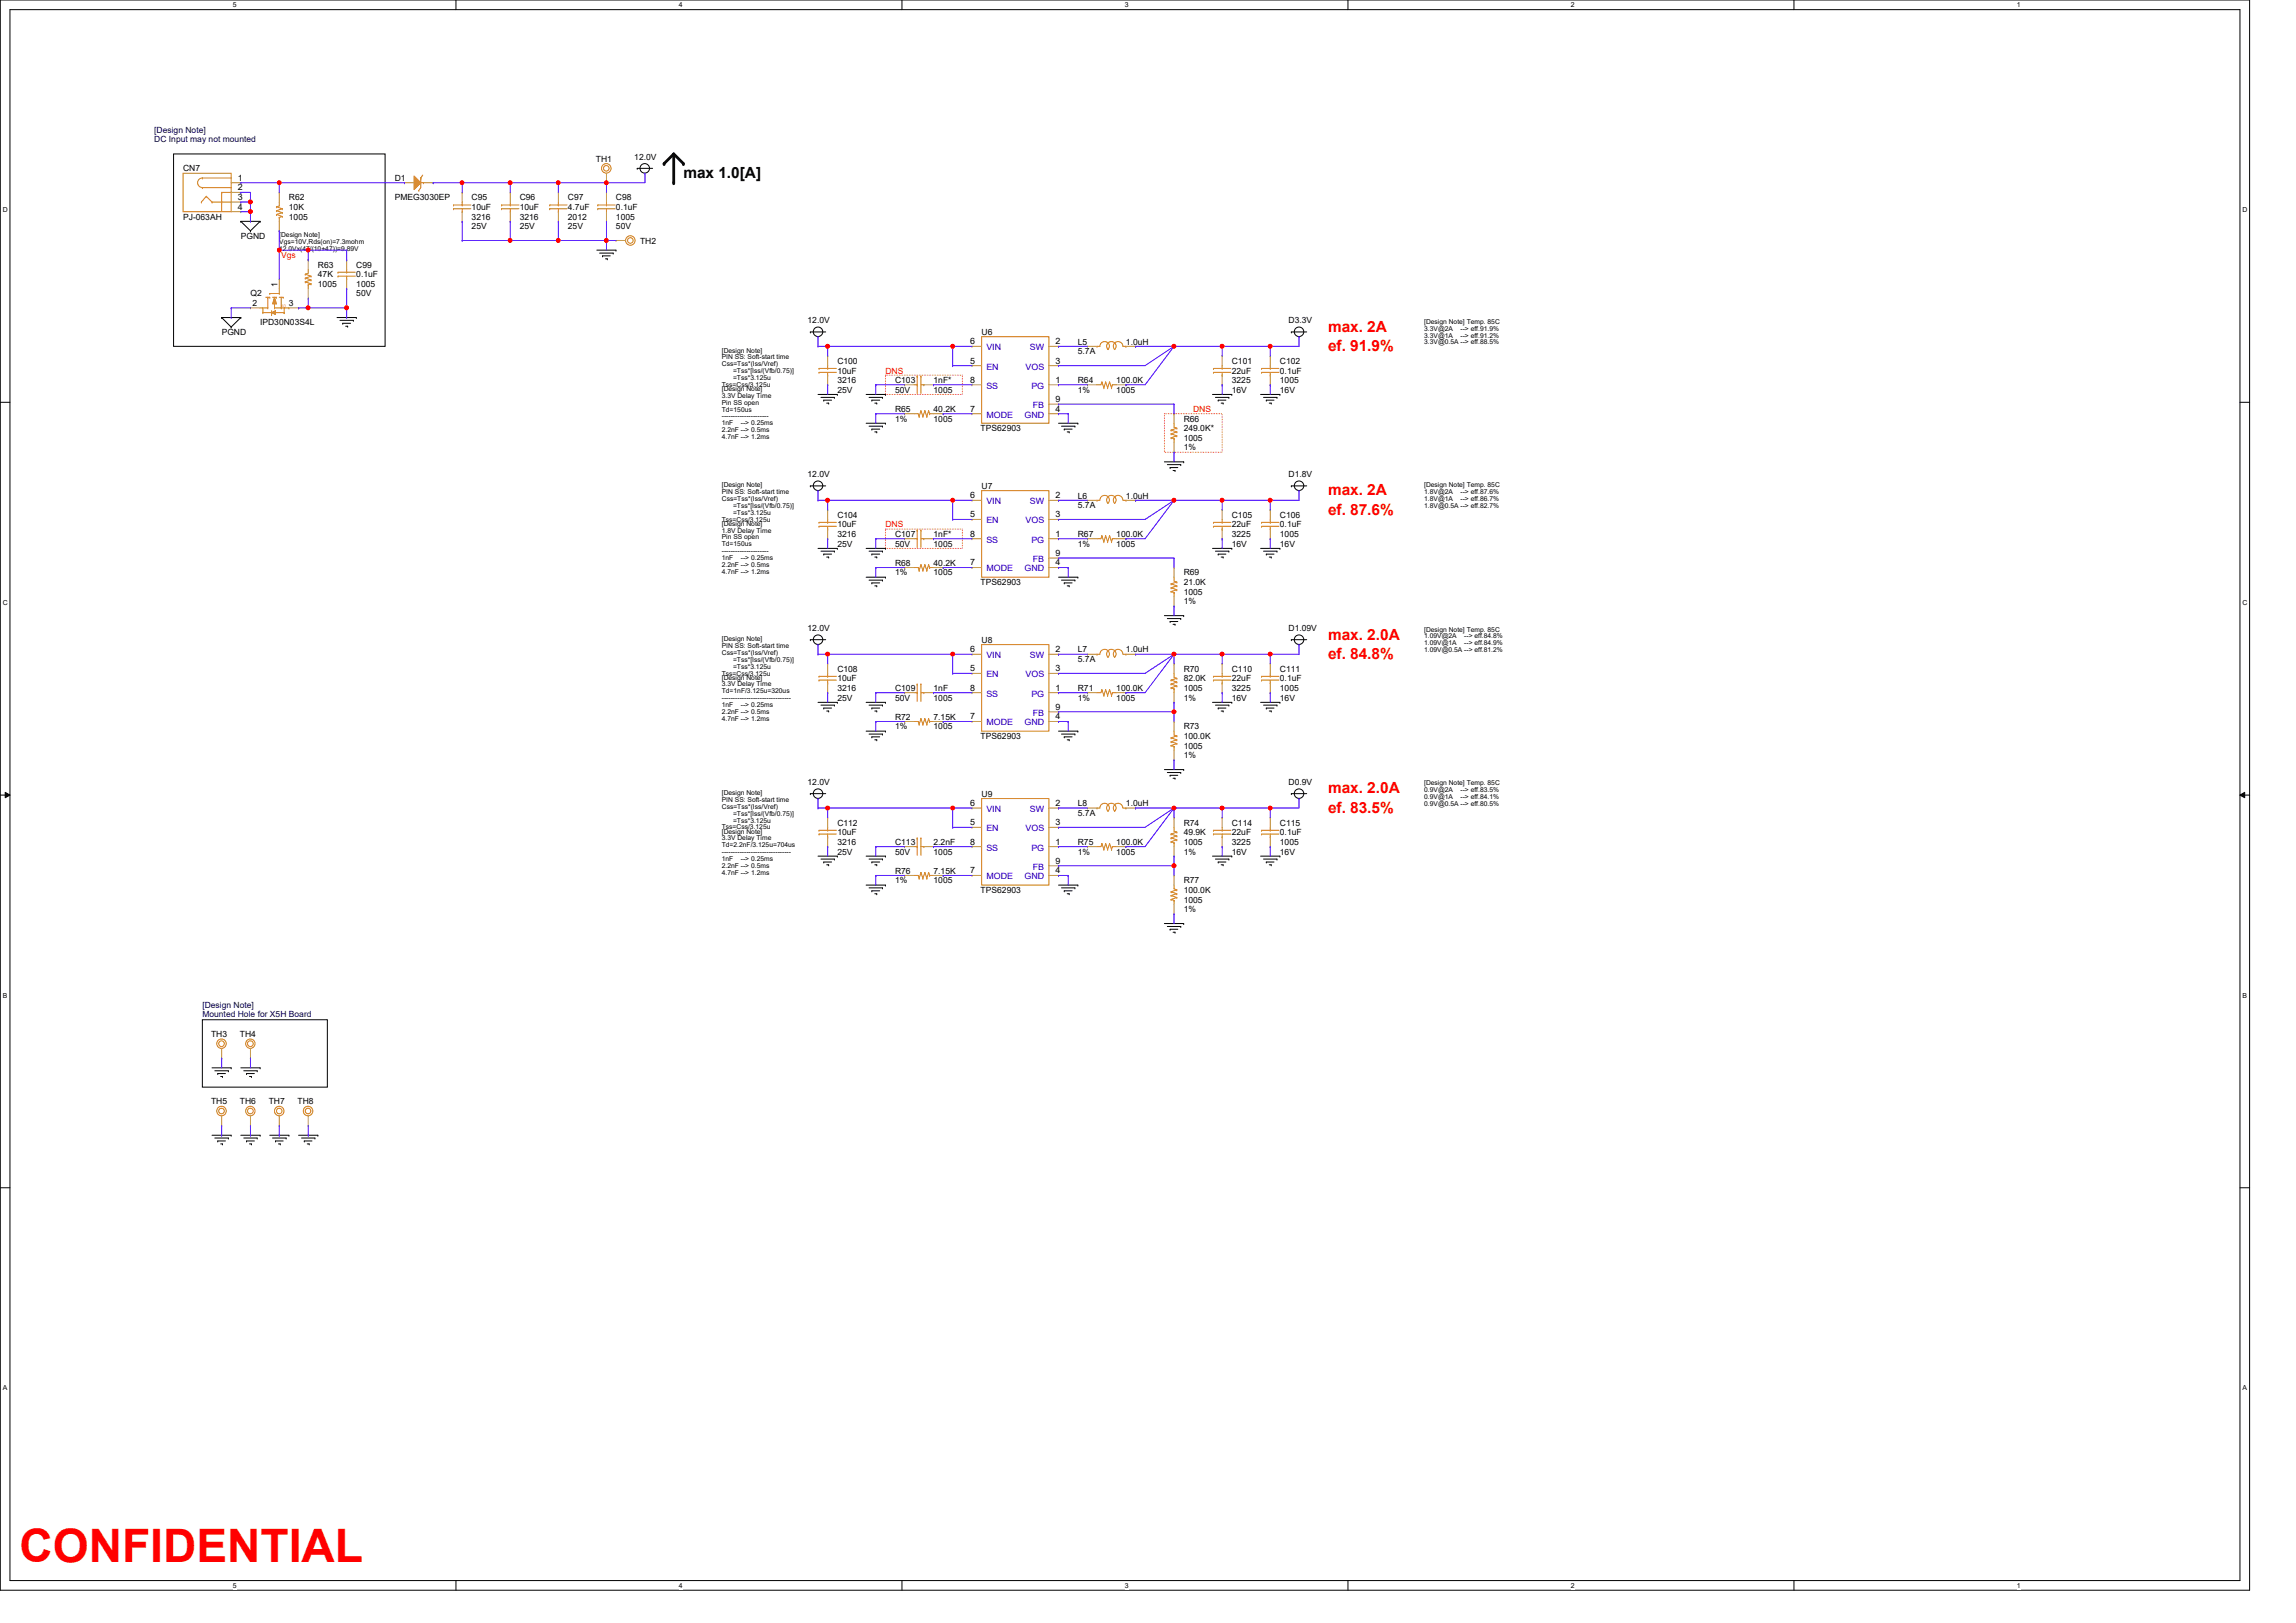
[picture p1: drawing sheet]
<svg xmlns="http://www.w3.org/2000/svg" width="297mm" height="210mm" viewBox="0 0 297 210" stroke-linecap="round" stroke-linejoin="round" font-family="sans-serif">
<defs><g id="words">
<text font-size="6" fill="#f00" x="2.5" y="202.1">CONFIDENTIAL</text>
<text font-size="2" x="88.4" y="23">max 1.0[A]</text>
<g font-size="2" fill="#f00">
<text x="171.8" y="42.9">max. 2A</text>
<text x="171.8" y="45.4">ef. 91.9%</text>
<text x="171.8" y="64.1">max. 2A</text>
<text x="171.8" y="66.6">ef. 87.6%</text>
<text x="171.8" y="82.7">max. 2.0A</text>
<text x="171.8" y="85.2">ef. 84.8%</text>
<text x="171.8" y="102.7">max. 2.0A</text>
<text x="171.8" y="105.2">ef. 83.5%</text>
</g>
<g font-size="1.1" fill="#000040">
<text x="20" y="17.2">[Design Note]</text>
<text x="20" y="18.4">DC Input may not mounted</text>
<text x="26.2" y="130.5">[Design Note]</text>
<text x="26.2" y="131.6">Mounted Hole for X5H Board</text>
</g>
<g font-size="1.1">
<text x="23.7" y="22.2">CN7</text>
<text x="30.8" y="23.4">1</text>
<text x="51.1" y="23.4">D1</text>
<text x="77.1" y="20.9">TH1</text>
<text x="82.1" y="20.7">12.0V</text>
<text x="23.7" y="28.4">PJ-063AH</text>
<text x="30.8" y="24.6">2</text>
<text x="30.8" y="25.9">3</text>
<text x="30.8" y="27.1">4</text>
<text x="37.4" y="25.9">R62</text>
<text x="37.4" y="27.2">10K</text>
<text x="37.4" y="28.4">1005</text>
<text x="51.1" y="25.9">PMEG3030EP</text>
<text x="61" y="25.9">C95</text>
<text x="61" y="27.2">10uF</text>
<text x="61" y="29.7">25V</text>
<text x="61" y="28.4">3216</text>
<text x="67.2" y="25.9">C96</text>
<text x="67.2" y="27.2">10uF</text>
<text x="67.2" y="29.7">25V</text>
<text x="67.2" y="28.4">3216</text>
<text x="73.5" y="25.9">C97</text>
<text x="73.5" y="27.2">4.7uF</text>
<text x="73.5" y="29.7">25V</text>
<text x="73.5" y="28.4">2012</text>
<text x="79.7" y="25.9">C98</text>
<text x="79.7" y="27.2">0.1uF</text>
<text x="79.7" y="29.7">50V</text>
<text x="79.7" y="28.4">1005</text>
<text x="31.2" y="30.9">PGND</text>
<text x="41.1" y="34.6">R63</text>
<text x="41.1" y="35.9">47K</text>
<text x="46.1" y="34.6">C99</text>
<text x="46.1" y="35.9">0.1uF</text>
<text x="82.8" y="31.5">TH2</text>
<text x="32.4" y="38.4">Q2</text>
<text x="32.7" y="39.6">2</text>
<text x="35.9" y="37.1" transform="rotate(-90 35.9 37.1)">1</text>
<text x="37.4" y="39.6">3</text>
<text x="41.1" y="37.1">1005</text>
<text x="46.1" y="38.4">50V</text>
<text x="46.1" y="37.1">1005</text>
<text x="104.5" y="41.8">12.0V</text>
<text x="166.7" y="41.8">D3.3V</text>
<text x="28.7" y="43.3">PGND</text>
<text x="33.7" y="42.1">IPD30N03S4L</text>
<text x="108.3" y="47.1">C100</text>
<text x="125.5" y="47">5</text>
<text x="125.5" y="44.5">6</text>
<text x="127" y="43.3">U6</text>
<text x="136.6" y="44.5">2</text>
<text x="136.6" y="47">3</text>
<text x="139.4" y="44.6">L5</text>
<text x="139.4" y="45.8">5.7A</text>
<text x="145.7" y="44.6">1.0uH</text>
<text x="159.4" y="47.1">C101</text>
<text x="165.6" y="47.1">C102</text>
<text x="108.3" y="48.3">10uF</text>
<text x="108.3" y="50.8">25V</text>
<text x="108.3" y="49.6">3216</text>
<text x="115.8" y="49.6">C103</text>
<text x="115.8" y="50.8">50V</text>
<text x="115.8" y="53.3">R65</text>
<text x="120.8" y="49.6">1nF*</text>
<text x="120.8" y="53.3">40.2K</text>
<text x="120.8" y="50.8">1005</text>
<text x="125.5" y="53.3">7</text>
<text x="125.5" y="49.5">8</text>
<text x="136.6" y="49.5">1</text>
<text x="136.6" y="53.3">4</text>
<text x="136.6" y="52">9</text>
<text x="139.4" y="50.8">1%</text>
<text x="139.4" y="49.6">R64</text>
<text x="144.4" y="49.6">100.0K</text>
<text x="144.4" y="50.8">1005</text>
<text x="159.4" y="48.3">22uF</text>
<text x="159.4" y="50.8">16V</text>
<text x="159.4" y="49.6">3225</text>
<text x="165.6" y="48.3">0.1uF</text>
<text x="165.6" y="50.8">16V</text>
<text x="165.6" y="49.6">1005</text>
<text x="115.8" y="54.5">1%</text>
<text x="120.8" y="54.5">1005</text>
<text x="126.9" y="55.8">TPS62903</text>
<text x="153.1" y="54.5">R66</text>
<text x="153.1" y="55.8">249.0K*</text>
<text x="153.1" y="57">1005</text>
<text x="153.1" y="58.3">1%</text>
<text x="104.5" y="61.8">12.0V</text>
<text x="125.5" y="64.5">6</text>
<text x="127" y="63.2">U7</text>
<text x="136.6" y="64.5">2</text>
<text x="139.4" y="64.5">L6</text>
<text x="139.4" y="65.7">5.7A</text>
<text x="145.7" y="64.5">1.0uH</text>
<text x="166.7" y="61.8">D1.8V</text>
<text x="108.3" y="67">C104</text>
<text x="108.3" y="68.2">10uF</text>
<text x="108.3" y="70.7">25V</text>
<text x="108.3" y="69.5">3216</text>
<text x="115.8" y="69.5">C107</text>
<text x="115.8" y="70.7">50V</text>
<text x="120.8" y="69.5">1nF*</text>
<text x="120.8" y="70.7">1005</text>
<text x="125.5" y="66.9">5</text>
<text x="125.5" y="69.4">8</text>
<text x="136.6" y="69.4">1</text>
<text x="136.6" y="66.9">3</text>
<text x="136.6" y="71.9">9</text>
<text x="139.4" y="70.7">1%</text>
<text x="139.4" y="69.5">R67</text>
<text x="144.4" y="69.5">100.0K</text>
<text x="144.4" y="70.7">1005</text>
<text x="159.4" y="67">C105</text>
<text x="159.4" y="68.2">22uF</text>
<text x="159.4" y="70.7">16V</text>
<text x="159.4" y="69.5">3225</text>
<text x="165.6" y="67">C106</text>
<text x="165.6" y="68.2">0.1uF</text>
<text x="165.6" y="70.7">16V</text>
<text x="165.6" y="69.5">1005</text>
<text x="115.8" y="74.4">1%</text>
<text x="115.8" y="73.2">R68</text>
<text x="120.8" y="73.2">40.2K</text>
<text x="120.8" y="74.4">1005</text>
<text x="125.5" y="73.2">7</text>
<text x="126.9" y="75.7">TPS62903</text>
<text x="136.6" y="73.2">4</text>
<text x="153.1" y="74.4">R69</text>
<text x="153.1" y="75.7">21.0K</text>
<text x="153.1" y="76.9">1005</text>
<text x="104.5" y="81.7">12.0V</text>
<text x="127" y="83.2">U8</text>
<text x="153.1" y="78.2">1%</text>
<text x="166.7" y="81.7">D1.09V</text>
<text x="108.3" y="86.9">C108</text>
<text x="108.3" y="88.1">10uF</text>
<text x="108.3" y="89.4">3216</text>
<text x="115.8" y="89.4">C109</text>
<text x="120.8" y="89.4">1nF</text>
<text x="125.5" y="86.8">5</text>
<text x="125.5" y="84.4">6</text>
<text x="125.5" y="89.3">8</text>
<text x="136.6" y="89.3">1</text>
<text x="136.6" y="84.4">2</text>
<text x="136.6" y="86.8">3</text>
<text x="139.4" y="84.4">L7</text>
<text x="139.4" y="85.7">5.7A</text>
<text x="139.4" y="89.4">R71</text>
<text x="144.4" y="89.4">100.0K</text>
<text x="145.7" y="84.4">1.0uH</text>
<text x="153.1" y="86.9">R70</text>
<text x="153.1" y="88.1">82.0K</text>
<text x="153.1" y="89.4">1005</text>
<text x="159.4" y="86.9">C110</text>
<text x="159.4" y="88.1">22uF</text>
<text x="159.4" y="89.4">3225</text>
<text x="165.6" y="86.9">C111</text>
<text x="165.6" y="88.1">0.1uF</text>
<text x="165.6" y="89.4">1005</text>
<text x="108.3" y="90.6">25V</text>
<text x="115.8" y="94.4">1%</text>
<text x="115.8" y="93.1">R72</text>
<text x="115.8" y="90.6">50V</text>
<text x="120.8" y="93.1">7.15K</text>
<text x="120.8" y="90.6">1005</text>
<text x="120.8" y="94.4">1005</text>
<text x="125.5" y="93.1">7</text>
<text x="126.9" y="95.6">TPS62903</text>
<text x="136.6" y="93.1">4</text>
<text x="136.6" y="91.8">9</text>
<text x="139.4" y="90.6">1%</text>
<text x="144.4" y="90.6">1005</text>
<text x="153.1" y="90.6">1%</text>
<text x="153.1" y="94.4">R73</text>
<text x="153.1" y="95.6">100.0K</text>
<text x="159.4" y="90.6">16V</text>
<text x="165.6" y="90.6">16V</text>
<text x="104.5" y="101.6">12.0V</text>
<text x="153.1" y="96.9">1005</text>
<text x="153.1" y="98.1">1%</text>
<text x="166.7" y="101.6">D0.9V</text>
<text x="108.3" y="106.8">C112</text>
<text x="125.5" y="106.8">5</text>
<text x="125.5" y="104.3">6</text>
<text x="127" y="103.1">U9</text>
<text x="136.6" y="104.3">2</text>
<text x="136.6" y="106.8">3</text>
<text x="139.4" y="104.3">L8</text>
<text x="139.4" y="105.6">5.7A</text>
<text x="145.7" y="104.3">1.0uH</text>
<text x="153.1" y="106.8">R74</text>
<text x="159.4" y="106.8">C114</text>
<text x="165.6" y="106.8">C115</text>
<text x="108.3" y="108.1">10uF</text>
<text x="108.3" y="110.6">25V</text>
<text x="108.3" y="109.3">3216</text>
<text x="115.8" y="113">R76</text>
<text x="115.8" y="109.3">C113</text>
<text x="115.8" y="110.6">50V</text>
<text x="120.8" y="109.3">2.2nF</text>
<text x="120.8" y="113">7.15K</text>
<text x="120.8" y="110.6">1005</text>
<text x="125.5" y="113">7</text>
<text x="125.5" y="109.3">8</text>
<text x="136.6" y="109.3">1</text>
<text x="136.6" y="113">4</text>
<text x="136.6" y="111.7">9</text>
<text x="139.4" y="110.6">1%</text>
<text x="139.4" y="109.3">R75</text>
<text x="144.4" y="109.3">100.0K</text>
<text x="144.4" y="110.6">1005</text>
<text x="153.1" y="108.1">49.9K</text>
<text x="153.1" y="109.3">1005</text>
<text x="153.1" y="110.6">1%</text>
<text x="159.4" y="108.1">22uF</text>
<text x="159.4" y="110.6">16V</text>
<text x="159.4" y="109.3">3225</text>
<text x="165.6" y="108.1">0.1uF</text>
<text x="165.6" y="110.6">16V</text>
<text x="165.6" y="109.3">1005</text>
<text x="115.8" y="114.3">1%</text>
<text x="120.8" y="114.3">1005</text>
<text x="126.9" y="115.5">TPS62903</text>
<text x="153.1" y="114.3">R77</text>
<text x="153.1" y="115.5">100.0K</text>
<text x="153.1" y="116.8">1005</text>
<text x="153.1" y="118">1%</text>
<text x="27.3" y="134.2">TH3</text>
<text x="31" y="134.2">TH4</text>
<text x="27.3" y="142.9">TH5</text>
<text x="31" y="142.9">TH6</text>
<text x="34.8" y="142.9">TH7</text>
<text x="38.5" y="142.9">TH8</text>
</g>
<g font-size="1.1" fill="#f00">
<text x="36.4" y="33.4">Vgs</text>
<text x="114.6" y="48.3">DNS</text>
<text x="154.4" y="53.3">DNS</text>
<text x="114.6" y="68.2">DNS</text>
</g>
<g font-size="1.1" fill="#00c">
<text x="127.6" y="47.8">EN</text>
<text x="127.6" y="45.3">VIN</text>
<text x="132.7" y="47.8">VOS</text>
<text x="133.2" y="45.3">SW</text>
<text x="127.6" y="50.3">SS</text>
<text x="133.4" y="50.3">PG</text>
<text x="133.6" y="52.8">FB</text>
<text x="127.6" y="54">MODE</text>
<text x="132.5" y="54">GND</text>
<text x="127.6" y="65.2">VIN</text>
<text x="133.2" y="65.2">SW</text>
<text x="127.6" y="67.7">EN</text>
<text x="127.6" y="70.2">SS</text>
<text x="132.7" y="67.7">VOS</text>
<text x="133.4" y="70.2">PG</text>
<text x="127.6" y="73.9">MODE</text>
<text x="132.5" y="73.9">GND</text>
<text x="133.6" y="72.7">FB</text>
<text x="127.6" y="87.6">EN</text>
<text x="127.6" y="85.2">VIN</text>
<text x="132.7" y="87.6">VOS</text>
<text x="133.2" y="85.2">SW</text>
<text x="127.6" y="93.9">MODE</text>
<text x="127.6" y="90.1">SS</text>
<text x="132.5" y="93.9">GND</text>
<text x="133.4" y="90.1">PG</text>
<text x="133.6" y="92.6">FB</text>
<text x="127.6" y="107.5">EN</text>
<text x="127.6" y="105.1">VIN</text>
<text x="132.7" y="107.5">VOS</text>
<text x="133.2" y="105.1">SW</text>
<text x="127.6" y="113.8">MODE</text>
<text x="127.6" y="110">SS</text>
<text x="132.5" y="113.8">GND</text>
<text x="133.4" y="110">PG</text>
<text x="133.6" y="112.5">FB</text>
</g>
<g font-size=".9">
<text x="30.1" y="1">5</text>
<text x="87.8" y="1">4</text>
<text x="145.5" y="1">3</text>
<text x="203.2" y="1">2</text>
<text x="260.9" y="1">1</text>
<text x=".4" y="27.5">D</text>
<text x="290.1" y="27.5">D</text>
<text x="36.1" y="30.7">[Design Note]</text>
<text x="36.1" y="31.6">Vgs=10V,Rds(on)=7.3mohm</text>
<text x="36.1" y="32.4">12.0Vx(47/(10+47))=9.89V</text>
<text x="184.3" y="41.9">[Design Note] Temp. 85C</text>
<text x="93.4" y="45.6">[Design Note]</text>
<text x="93.4" y="46.5">PIN SS: Soft-start time</text>
<text x="93.4" y="47.4">Css=Tss*(Iss/Vref)</text>
<text x="184.3" y="42.8">3.3V@2A</text>
<text x="184.3" y="43.7">3.3V@1A</text>
<text x="184.3" y="44.6">3.3V@0.5A --&gt; eff.88.5%</text>
<text x="188.9" y="42.8">--&gt; eff.91.9%</text>
<text x="188.9" y="43.7">--&gt; eff.91.2%</text>
<text x="93.4" y="50.1">Tss=Css/3.125u</text>
<text x="93.4" y="50.6">[Design Note]</text>
<text x="93.4" y="51.5">3.3V Delay Time</text>
<text x="93.4" y="52.4">Pin SS open</text>
<text x="93.4" y="53.3">Td=150us</text>
<text x="94.8" y="48.3">=Tss*[Iss/(Vfb/0.75)]</text>
<text x="94.8" y="49.2">=Tss*3.125u</text>
<text x="93.4" y="54.1">---------------------</text>
<text x="93.4" y="55">1nF</text>
<text x="93.4" y="55.9">2.2nF --&gt; 0.5ms</text>
<text x="93.4" y="56.8">4.7nF --&gt; 1.2ms</text>
<text x="95.8" y="55">--&gt; 0.25ms</text>
<text x="93.4" y="63">[Design Note]</text>
<text x="93.4" y="63.9">PIN SS: Soft-start time</text>
<text x="93.4" y="64.8">Css=Tss*(Iss/Vref)</text>
<text x="94.8" y="65.7">=Tss*[Iss/(Vfb/0.75)]</text>
<text x="184.3" y="63">[Design Note] Temp. 85C</text>
<text x="184.3" y="63.9">1.8V@2A</text>
<text x="184.3" y="64.8">1.8V@1A</text>
<text x="184.3" y="65.7">1.8V@0.5A --&gt; eff.82.7%</text>
<text x="188.9" y="63.9">--&gt; eff.87.6%</text>
<text x="188.9" y="64.8">--&gt; eff.86.7%</text>
<text x="93.4" y="68">[Design Note]</text>
<text x="93.4" y="68.9">1.8V Delay Time</text>
<text x="93.4" y="69.8">Pin SS open</text>
<text x="93.4" y="70.7">Td=150us</text>
<text x="93.4" y="71.6">---------------------</text>
<text x="93.4" y="67.5">Tss=Css/3.125u</text>
<text x="94.8" y="66.6">=Tss*3.125u</text>
<text x="93.4" y="72.5">1nF</text>
<text x="93.4" y="73.3">2.2nF --&gt; 0.5ms</text>
<text x="93.4" y="74.2">4.7nF --&gt; 1.2ms</text>
<text x="95.8" y="72.5">--&gt; 0.25ms</text>
<text x=".4" y="78.3">C</text>
<text x="93.4" y="83">[Design Note]</text>
<text x="93.4" y="83.8">PIN SS: Soft-start time</text>
<text x="184.3" y="81.7">[Design Note] Temp. 85C</text>
<text x="184.3" y="82.6">1.09V@2A</text>
<text x="184.3" y="83.5">1.09V@1A</text>
<text x="189.4" y="82.6">--&gt; eff.84.8%</text>
<text x="189.4" y="83.5">--&gt; eff.84.9%</text>
<text x="290.1" y="78.3">C</text>
<text x="93.4" y="87.9">[Design Note]</text>
<text x="93.4" y="88.8">3.3V Delay Time</text>
<text x="93.4" y="89.7">Td=1nF/3.125u=320us</text>
<text x="93.4" y="84.7">Css=Tss*(Iss/Vref)</text>
<text x="93.4" y="87.4">Tss=Css/3.125u</text>
<text x="94.8" y="85.6">=Tss*[Iss/(Vfb/0.75)]</text>
<text x="94.8" y="86.5">=Tss*3.125u</text>
<text x="184.3" y="84.4">1.09V@0.5A --&gt; eff.81.2%</text>
<text x="93.4" y="90.6">-------------------------------</text>
<text x="93.4" y="91.5">1nF</text>
<text x="93.4" y="92.4">2.2nF --&gt; 0.5ms</text>
<text x="93.4" y="93.3">4.7nF --&gt; 1.2ms</text>
<text x="95.8" y="91.5">--&gt; 0.25ms</text>
<text x="184.3" y="101.6">[Design Note] Temp. 85C</text>
<text x="93.4" y="107.8">[Design Note]</text>
<text x="93.4" y="102.9">[Design Note]</text>
<text x="93.4" y="103.8">PIN SS: Soft-start time</text>
<text x="93.4" y="104.6">Css=Tss*(Iss/Vref)</text>
<text x="93.4" y="107.3">Tss=Css/3.125u</text>
<text x="94.8" y="105.5">=Tss*[Iss/(Vfb/0.75)]</text>
<text x="94.8" y="106.4">=Tss*3.125u</text>
<text x="184.3" y="102.5">0.9V@2A</text>
<text x="184.3" y="103.4">0.9V@1A</text>
<text x="184.3" y="104.3">0.9V@0.5A --&gt; eff.80.5%</text>
<text x="188.9" y="102.5">--&gt; eff.83.5%</text>
<text x="188.9" y="103.4">--&gt; eff.84.1%</text>
<text x="93.4" y="108.7">3.3V Delay Time</text>
<text x="93.4" y="109.6">Td=2.2nF/3.125u=704us</text>
<text x="93.4" y="110.5">-------------------------------</text>
<text x="93.4" y="111.4">1nF</text>
<text x="93.4" y="112.3">2.2nF --&gt; 0.5ms</text>
<text x="93.4" y="113.2">4.7nF --&gt; 1.2ms</text>
<text x="95.8" y="111.4">--&gt; 0.25ms</text>
<text x=".4" y="129.1">B</text>
<text x="290.1" y="129.1">B</text>
<text x=".4" y="179.9">A</text>
<text x="290.1" y="179.9">A</text>
<text x="30.1" y="205.4">5</text>
<text x="87.8" y="205.4">4</text>
<text x="145.5" y="205.4">3</text>
<text x="203.2" y="205.4">2</text>
<text x="260.9" y="205.4">1</text>
</g>
<text font-size=".9" fill="#cc8006" x="37" y="39.8" transform="rotate(-90 37 39.8)">S</text>
</g></defs>
<path d="M0 0h291v205.7h-291zM1.3 1.2h288.5v203.3h-288.5z" fill="none" stroke="#000" stroke-width=".13"/>
<g fill="#fff">
<path d="M30.1 .1h.5v1h-.5z"/>
<path d="M30.1 204.6h.5v1h-.5z"/>
</g>
<path d="M59 0v1.2M59 204.5v1.2" fill="none" stroke="#000" stroke-width=".13"/>
<g fill="#fff">
<path d="M87.8 .1h.5v1h-.5z"/>
<path d="M87.8 204.6h.5v1h-.5z"/>
</g>
<path d="M116.7 0v1.2M116.7 204.5v1.2" fill="none" stroke="#000" stroke-width=".13"/>
<g fill="#fff">
<path d="M145.5 .1h.5v1h-.5z"/>
<path d="M145.5 204.6h.5v1h-.5z"/>
</g>
<path d="M174.4 0v1.2M174.4 204.5v1.2" fill="none" stroke="#000" stroke-width=".13"/>
<g fill="#fff">
<path d="M203.2 .1h.5v1h-.5z"/>
<path d="M203.2 204.6h.5v1h-.5z"/>
</g>
<path d="M232.1 0v1.2M232.1 204.5v1.2" fill="none" stroke="#000" stroke-width=".13"/>
<g fill="#fff">
<path d="M260.9 .1h.5v1h-.5z"/>
<path d="M260.9 204.6h.5v1h-.5z"/>
<path d="M.4 26.6h.6v1h-.6z"/>
<path d="M290.1 26.6h.6v1h-.6z"/>
<path d="M.4 77.4h.6v1h-.6z"/>
<path d="M290.1 77.4h.6v1h-.6z"/>
</g>
<path d="M0 52h1.3M289.8 52h1.2" fill="none" stroke="#000" stroke-width=".13"/>
<g fill="#fff">
<path d="M.4 128.3h.5v1h-.5z"/>
<path d="M290.1 128.3h.6v1h-.6z"/>
</g>
<path d="M0 102.9h1.3M.7 102.5l.6 .4-.6 .3zM289.8 102.9l.6-.4v.7zM289.8 102.9h1.2" fill="none" stroke="#000" stroke-width=".13"/>
<path d="M.7 102.5l.6 .4-.6 .3zM289.8 102.9l.6-.4v.7z" fill="#000"/>
<g fill="#fff">
<path d="M.4 179.1h.5v1h-.5z"/>
<path d="M290.1 179.1h.6v1h-.6z"/>
</g>
<g fill="none" stroke="#000" stroke-width=".13">
<path d="M22.5 19.9h27.3v24.9h-27.3zM31.2 28.6h.1M31.2 28.6h2.5M31.2 28.6l1.2 1.3M32.4 29.9h.1M33.7 28.6h.1M33.7 28.6l-1.3 1.3M77.2 32.4h2.5M77.6 32.7h1.7M78 33.1h.1M78 33.1h.9M78.3 33.5h.3"/>
<path d="M78.6 33.5h.1M79.3 32.7h.1M79.7 32.4h.1M82.4 21.8h.1M82.4 21.8h2M28.7 41.1h.1M28.7 41.1h2.5M28.7 41.1l1.2 1.2M29.9 42.3h.1M31.2 41.1h.1M31.2 41.1l-1.3 1.2M43.6 41.1h2.5"/>
<path d="M44 41.4h1.7M44.3 41.8h.1M44.3 41.8h1.1M44.7 42.2h.3M45 42.2h.1M45.7 41.4h.1M46.1 41.1h.1M104.8 42.9h.1M104.8 42.9h2M105.8 51h2.5M106.2 51.4h1.7M106.6 51.8h.1"/>
<path d="M106.6 51.8h1M107 52.2h.2M107.2 52.2h.1M107.9 51.4h.1M108.3 51h.1M112.1 51h2.5M112.1 54.8h2.5M112.4 51.4h1.8M112.4 55.1h1.8M112.8 55.5h.1M112.8 51.8h.1M112.8 51.8h1"/>
<path d="M112.8 55.5h1M113.2 52.2h.2M113.2 55.9h.2M113.4 55.9h.1M113.4 52.2h.1M114.2 55.1h.1M114.2 51.4h.1M114.6 54.8h.1M114.6 51h.1M136.9 54.8h2.5M137.3 55.1h1.8M137.7 55.5h.1"/>
<path d="M137.7 55.5h1M138.1 55.9h.2M138.3 55.9h.1M139.1 55.1h.1M139.4 54.8h.1M150.6 59.8h2.5M153.1 59.8h.1M156.9 51h2.5M157.2 51.4h1.8M157.6 51.8h.1M157.6 51.8h1M158 52.2h.2"/>
<path d="M158.2 52.2h.1M159 51.4h.1M159.4 51h.1M163.1 51h2.5M163.5 51.4h1.7M163.8 51.8h.1M163.8 51.8h1M164.2 52.2h.3M164.5 52.2h.1M165.2 51.4h.1M165.6 51h.1M167.1 42.9h.1"/>
<path d="M167.1 42.9h2M104.8 62.9h.1M104.8 62.9h2M105.8 71h2.5M106.2 71.3h1.7M106.6 71.7h.1M106.6 71.7h1M107 72.1h.2M107.2 72.1h.1M107.9 71.3h.1M108.3 71h.1M112.1 71h2.5"/>
<path d="M112.1 74.7h2.5M112.4 71.3h1.8M112.4 75.1h1.8M112.8 75.4h.1M112.8 71.7h.1M112.8 71.7h1M112.8 75.4h1M113.2 72.1h.2M113.2 75.8h.2M113.4 75.8h.1M113.4 72.1h.1M114.2 75.1h.1"/>
<path d="M114.2 71.3h.1M114.6 74.7h.1M114.6 71h.1M136.9 74.7h2.5M137.3 75.1h1.8M137.7 75.4h.1M137.7 75.4h1M138.1 75.8h.2M138.3 75.8h.1M139.1 75.1h.1M139.4 74.7h.1M150.6 79.7h2.5"/>
<path d="M151 60.1h1.8M151.4 60.5h.1M151.4 60.5h1M151.8 60.9h.2M152 60.9h.1M152.8 60.1h.1M153.1 79.7h.1M156.9 71h2.5M157.2 71.3h1.8M157.6 71.7h.1M157.6 71.7h1M158 72.1h.2"/>
<path d="M158.2 72.1h.1M159 71.3h.1M159.4 71h.1M163.1 71h2.5M163.5 71.3h1.7M163.8 71.7h.1M163.8 71.7h1M164.2 72.1h.3M164.5 72.1h.1M165.2 71.3h.1M165.6 71h.1M167.1 62.9h.1"/>
<path d="M167.1 62.9h2M104.8 82.8h.1M104.8 82.8h2M105.8 90.9h2.5M106.2 91.2h1.7M106.6 91.6h.1M106.6 91.6h1M107 92h.2M107.2 92h.1M107.9 91.2h.1M108.3 90.9h.1M112.1 90.9h2.5"/>
<path d="M112.1 94.6h2.5M112.4 91.2h1.8M112.4 95h1.8M112.8 91.6h.1M112.8 95.3h.1M112.8 91.6h1M112.8 95.3h1M113.2 92h.2M113.2 95.7h.2M113.4 92h.1M113.4 95.7h.1M114.2 91.2h.1"/>
<path d="M114.2 95h.1M114.6 90.9h.1M114.6 94.6h.1M136.9 94.6h2.5M137.3 95h1.8M137.7 95.3h.1M137.7 95.3h1M138.1 95.7h.2M138.3 95.7h.1M139.1 95h.1M139.4 94.6h.1M150.6 99.6h2.5"/>
<path d="M151 80h1.8M151 99.9h1.8M151.4 80.4h.1M151.4 80.4h1M151.8 80.8h.2M152 80.8h.1M152.8 80h.1M152.8 99.9h.1M153.1 99.6h.1M156.9 90.9h2.5M157.2 91.2h1.8M157.6 91.6h.1"/>
<path d="M157.6 91.6h1M158 92h.2M158.2 92h.1M159 91.2h.1M159.4 90.9h.1M163.1 90.9h2.5M163.5 91.2h1.7M163.8 91.6h.1M163.8 91.6h1M164.2 92h.3M164.5 92h.1M165.2 91.2h.1"/>
<path d="M165.6 90.9h.1M167.1 82.8h.1M167.1 82.8h2M104.8 102.7h.1M104.8 102.7h2M105.8 110.8h2.5M106.2 111.1h1.7M106.6 111.5h.1M106.6 111.5h1M107 111.9h.2M107.2 111.9h.1M107.9 111.1h.1"/>
<path d="M108.3 110.8h.1M112.1 110.8h2.5M112.1 114.5h2.5M112.4 111.1h1.8M112.4 114.9h1.8M112.8 115.3h.1M112.8 111.5h.1M112.8 111.5h1M112.8 115.3h1M113.2 111.9h.2M113.2 115.6h.2M113.4 115.6h.1"/>
<path d="M113.4 111.9h.1M114.2 114.9h.1M114.2 111.1h.1M114.6 114.5h.1M114.6 110.8h.1M136.9 114.5h2.5M137.3 114.9h1.8M137.7 115.3h.1M137.7 115.3h1M138.1 115.6h.2M138.3 115.6h.1M139.1 114.9h.1"/>
<path d="M139.4 114.5h.1M150.6 119.5h2.5M151 119.9h1.8M151.4 100.3h.1M151.4 100.3h1M151.8 100.7h.2M152 100.7h.1M152.8 119.9h.1M153.1 119.5h.1M156.9 110.8h2.5M157.2 111.1h1.8M157.6 111.5h.1"/>
<path d="M157.6 111.5h1M158 111.9h.2M158.2 111.9h.1M159 111.1h.1M159.4 110.8h.1M163.1 110.8h2.5M163.5 111.1h1.7M163.8 111.5h.1M163.8 111.5h1M164.2 111.9h.3M164.5 111.9h.1M165.2 111.1h.1"/>
<path d="M165.6 110.8h.1M167.1 102.7h.1M167.1 102.7h2M26.2 131.9h16.2v8.8h-16.2zM27.4 138.2h2.5M27.8 138.5h1.7M28.2 138.9h.1M28.2 138.9h1M28.6 139.3h.2M28.8 139.3h.1M29.5 138.5h.1M29.9 138.2h.1"/>
<path d="M31.2 138.2h2.5M31.5 138.5h1.8M31.9 138.9h.1M31.9 138.9h1M32.3 139.3h.2M32.5 139.3h.1M33.3 138.5h.1M33.7 138.2h.1M151.4 120.2h.1M151.4 120.2h1M151.8 120.6h.2M152 120.6h.1"/>
<path d="M0 153.7h1.3M27.4 146.9h2.5M27.8 147.2h1.7M28.2 147.6h.1M28.2 147.6h1M28.6 148h.2M28.8 148h.1M29.5 147.2h.1M29.9 146.9h.1M31.2 146.9h2.5M31.5 147.2h1.8M31.9 147.6h.1"/>
<path d="M31.9 147.6h1M32.3 148h.2M32.5 148h.1M33.3 147.2h.1M33.7 146.9h.1M34.9 146.9h2.5M35.3 147.2h1.7M35.6 147.6h.1M35.6 147.6h1M36 148h.3M36.3 148h.1M37 147.2h.1"/>
<path d="M37.4 146.9h.1M38.6 146.9h2.5M39 147.2h1.7M39.4 147.6h.1M39.4 147.6h1M39.7 148h.3M40 148h.1M40.7 147.2h.1M41.1 146.9h.1M289.8 153.7h1.2"/>
<circle cx="83.4" cy="21.8" r=".62"/>
<circle cx="105.8" cy="42.9" r=".62"/>
<circle cx="168.1" cy="42.9" r=".62"/>
<circle cx="105.8" cy="62.8" r=".62"/>
<circle cx="168.1" cy="62.8" r=".62"/>
<circle cx="105.8" cy="82.8" r=".62"/>
<circle cx="168.1" cy="82.8" r=".62"/>
<circle cx="105.8" cy="102.7" r=".62"/>
<circle cx="168.1" cy="102.7" r=".62"/>
</g>
<path d="M87.2 19.9l-1.3 1.3M87.2 19.9l1.2 1.3M87.2 19.9v3.7" fill="none" stroke="#000" stroke-width=".36"/>
<g fill="#000">
<circle cx="85.9" cy="21.2" r=".18"/>
<circle cx="87.2" cy="23.6" r=".18"/>
<circle cx="88.4" cy="21.2" r=".18"/>
</g>
<path d="M114.6 48.5h9.9v2.5h-9.9zM150.6 53.5h7.5v5h-7.5zM114.6 68.5h9.9v2.5h-9.9z" fill="none" stroke="#f00" stroke-width=".13"/>
<g fill="none" stroke="#cc8006" stroke-width=".13">
<path d="M23.7 22.4h6.2v5h-6.2zM26.1 26.1h.1M26.2 23a.61 .61 0 0 0-.6 .6 .61 .61 0 0 0 .6 .7M26.2 24.3h.1M26.2 23h.1M26.2 24.3h3.7M26.2 23h3.7M26.7 25.4h.1M26.7 25.4l.7 .7M26.7 25.4l-.6 .7M27.4 26.1h.1M27.4 26.1h2.5"/>
<path d="M28.7 24.9h.1M28.7 26.1h.1M28.7 24.9h1.2M28.7 24.9v2.5M33.7 39.8h.9M34 39.8v.6M34.4 38.5h.5M34.6 38.5h.1M34.6 39.8h.1M34.6 38.5v1.3M34.9 38h.1M34.9 38.5h.1"/>
<path d="M34.9 38h1.2M35.3 38.5h.5M35.5 39.8h.1M35.5 39.8h1.9M35.5 39.3v.5M35.8 26.8h.1M35.8 27.3h.1M35.8 27.7h.1M35.8 38.5h.1M35.8 26.8l.7 .2M35.8 27.3l.7 .2M35.8 27.7l.7 .3"/>
<path d="M36.1 28.1h.1M36.1 26.1v.5l-.3 .2M36.1 28.1v.5M36.1 38h.1M36.1 37.3v.7M36.1 38.5h.5M36.4 39.8h.1M36.4 38.5v1.3M36.5 27h.1M36.5 27.5h.1M36.5 28h.1M36.5 27l-.7 .3"/>
<path d="M36.5 27.5l-.7 .2M36.5 28l-.4 .1M36.6 38.5h.1M36.8 39.8v.6M37.4 39.8h.1M58.7 27h.1M58.7 26.5h.1M58.7 27h2.2M58.7 26.5h2.2M59.8 27.4h.1M59.8 26.5h.1M59.8 26.1v.4"/>
<path d="M59.8 27v.4M64.9 27h.1M64.9 26.5h.1M64.9 27h2.2M64.9 26.5h2.2M66 27.4h.1M66 26.5h.1M66 26.1v.4M66 27v.4M77.3 27h.1M77.3 26.5h.1M77.3 27h2.3"/>
<path d="M77.3 26.5h2.3M78.5 27.4h.1M78.5 26.5h.1M78.5 26.1v.4M78.5 27v.4M34 40.4h.1M34 40.4h1.1M35.1 40.7h.1M35.1 40.4h.1M35.1 40.2v.5M35.6 40.4h1.2M36.8 40.4h.1"/>
<path d="M106 48.2h.1M106 47.7h.1M106 48.2h2.2M106 47.7h2.2M107.1 48.5h.1M107.1 47.7h.1M107.1 47.3v.4M107.1 48.2v.3M127 43.6h8.7v11.2h-8.7zM142.6 49.4h.1M142.6 49.4l-.2 .4h-.5M142.6 49.4l.2 .8"/>
<path d="M142.8 50.2h.1M143 49.4h.1M143 49.4l-.2 .8M143 49.4l.3 .8M143.3 50.2h.1M143.5 49.4h.1M143.5 49.4l-.2 .8M143.5 49.4l.3 .8M143.8 50.2h.1M143.9 49.8h.1M143.9 49.8h.5M143.9 49.8l-.1 .4"/>
<path d="M151.5 55.6h.1M151.5 56.1h.1M151.5 56.6h.1M151.5 55.6l.7 .3M151.5 56.1l.7 .3M151.5 56.6l.4 .1M151.9 56.7h.1M151.9 54.8v.5l.3 .1M151.9 56.7v.6M152.2 55.4h.1M152.2 55.9h.1M152.2 56.4h.1"/>
<path d="M152.2 55.4l-.7 .2M152.2 55.9l-.7 .2M152.2 56.4l-.7 .2M157 48.2h.1M157 47.7h.1M157 48.2h2.2M157 47.7h2.2M158.1 48.5h.1M158.1 47.7h.1M158.1 47.3v.4M158.1 48.2v.3M163.2 48.2h.1"/>
<path d="M163.2 47.7h.1M163.2 48.2h2.3M163.2 47.7h2.3M164.3 48.5h.1M164.3 47.7h.1M164.3 47.3v.4M164.3 48.2v.3M118.3 73.4h.5l.1 .4M118.3 69.7h.4M118.7 68.6h.1M118.7 69.7h.1M118.7 68.6v2.2"/>
<path d="M118.9 73.8h.1M119.1 73.1h.1M119.1 68.6h.1M119.1 73.1l-.2 .7M119.1 73.1l.3 .7M119.1 68.6v2.2M119.1 69.7h.4M119.4 73.8h.1M119.5 69.7h.1M119.7 73.1h.1M119.7 73.1l-.3 .7M119.7 73.1l.2 .7"/>
<path d="M119.9 73.8h.1M120.1 73.1h.1M120.1 73.1l-.2 .7M120.1 73.1l.2 .3M120.3 73.4h.1M120.3 73.4h.5M141.9 64.7h.1M145.3 64.7a.61 .61 0 0 0-.9-.6 .61 .61 0 0 0-.2 1 .61 .61 0 0 0 0-.8 .61 .61 0 0 0-.9 0 .61 .61 0 0 0 0 .8 .61 .61 0 0 0-.2-1 .61 .61 0 0 0-.8 .6h-.4M145.3 64.7h.4M145.7 64.7h.1M106 88h.1M106 87.5h.1"/>
<path d="M106 88h2.2M106 87.5h2.2M107.1 88.4h.1M107.1 87.5h.1M107.1 87.1v.4M107.1 88v.4M118.3 93.3h.5l.1 .4M118.3 89.6h.4M118.7 88.5h.1M118.7 89.6h.1M118.7 88.5v2.2M118.9 93.7h.1"/>
<path d="M119.1 93h.1M119.1 88.5h.1M119.1 88.5v2.2M119.1 93l-.2 .7M119.1 93l.3 .7M119.1 89.6h.4M119.4 93.7h.1M119.5 89.6h.1M119.7 93h.1M119.7 93l-.3 .7M119.7 93l.2 .7M119.9 93.7h.1"/>
<path d="M120.1 93h.1M120.1 93l-.2 .7M120.1 93l.2 .3M120.3 93.3h.1M120.3 93.3h.5M127 83.4h8.7v11.2h-8.7zM141.9 84.6h.1M141.9 84.6h.4M142.3 84.6a.61 .61 0 0 1 .8-.5 .61 .61 0 0 1 .2 .9 .61 .61 0 0 1 0-.8 .61 .61 0 0 1 .9 0 .61 .61 0 0 1 0 .8 .62 .62 0 0 1 .2-1 .62 .62 0 0 1 .9 .6M145.3 84.6h.4M145.7 84.6h.1M151.5 88h.1"/>
<path d="M151.5 88.5h.1M151.5 89h.1M151.5 95.5h.1M151.5 96h.1M151.5 96.5h.1M151.5 88l.7 .2M151.5 88.5l.7 .3M151.5 89l.4 .1M151.5 95.5l.7 .2M151.5 96l.7 .2M151.5 96.5l.4 .1M151.9 89.1h.1"/>
<path d="M151.9 87.1v.5l.3 .2M151.9 89.1v.5M151.9 96.6h.1M151.9 94.6v.5l.3 .1M151.9 96.6v.5M152.2 87.8h.1M152.2 88.2h.1M152.2 88.8h.1M152.2 95.2h.1M152.2 95.7h.1M152.2 96.2h.1M152.2 87.8l-.7 .2"/>
<path d="M152.2 88.2l-.7 .3M152.2 88.8l-.7 .2M152.2 95.2l-.7 .3M152.2 95.7l-.7 .3M152.2 96.2l-.7 .3M163.2 88h.1M163.2 87.5h.1M163.2 88h2.3M163.2 87.5h2.3M164.3 88.4h.1M164.3 87.5h.1M164.3 87.1v.4"/>
<path d="M164.3 88v.4M106 107.9h.1M106 107.4h.1M106 107.9h2.2M106 107.4h2.2M107.1 108.3h.1M107.1 107.4h.1M107.1 107v.4M107.1 107.9v.4M118.3 113.3h.5l.1 .3M118.9 113.6h.1M119.1 112.9h.1"/>
<path d="M119.1 112.9l-.2 .7M119.1 112.9l.3 .7M119.4 113.6h.1M119.7 112.9h.1M119.7 112.9l-.3 .7M119.7 112.9l.2 .7M119.9 113.6h.1M120.1 112.9h.1M120.1 112.9l-.2 .7M120.1 112.9l.2 .4M120.3 113.3h.1M120.3 113.3h.5"/>
<path d="M141.9 104.5h.1M145.3 104.5a.61 .61 0 0 0-.9-.5 .61 .61 0 0 0-.2 1 .61 .61 0 0 0 0-.9 .61 .61 0 0 0-.9 0 .61 .61 0 0 0 0 .9 .61 .61 0 0 0-.2-1 .61 .61 0 0 0-.8 .5h-.4M145.3 104.5h.4M145.7 104.5h.1M151.5 107.9h.1M151.5 108.4h.1M151.5 108.9h.1M151.5 107.9l.7 .3M151.5 108.4l.7 .2M151.5 108.9l.4 .1M151.9 109h.1M151.9 107v.5l.3 .2"/>
<path d="M151.9 109v.5M152.2 107.7h.1M152.2 108.2h.1M152.2 108.6h.1M152.2 107.7l-.7 .2M152.2 108.2l-.7 .2M152.2 108.6l-.7 .3M163.2 107.9h.1M163.2 107.4h.1M163.2 107.9h2.3M163.2 107.4h2.3M164.3 108.3h.1"/>
<path d="M164.3 107.4h.1M164.3 107v.4M164.3 107.9v.4"/>
<circle cx="81.5" cy="31.1" r=".62"/>
<circle cx="81.5" cy="31.1" r=".36"/>
<circle cx="28.6" cy="135" r=".37"/>
<circle cx="28.7" cy="135" r=".61"/>
<circle cx="32.4" cy="135" r=".38"/>
<circle cx="32.4" cy="135" r=".61"/>
<circle cx="36.1" cy="143.7" r=".62"/>
<circle cx="36.1" cy="143.7" r=".36"/>
</g>
<g fill="none" stroke="#a84" stroke-width=".13">
<path d="M29.9 23.6h1.3M29.9 24.9h1.3M29.9 26.1h1.3M29.9 27.4h1.3M31.2 23.6h.1M31.2 24.9h.1M31.2 26.1h.1M31.2 27.4h.1M36.1 24.9h.1M36.1 29.9h.1M36.1 24.9v1.2M36.1 28.6v1.3"/>
<path d="M59.8 24.9h.1M59.8 28.6h.1M59.8 24.9v1.2M59.8 27.4v1.2M66 24.9h.1M66 28.6h.1M66 24.9v1.2M66 27.4v1.2M78.5 24.9h.1M78.5 28.6h.1M78.5 24.9v1.2M78.5 27.4v1.2"/>
<path d="M79.7 31.1h.1M79.7 31.1h1.2M107.1 46.1h.1M107.1 49.8h.1M107.1 46.1v1.2M107.1 48.5v1.3M125.7 47.3h.1M125.7 44.8h.1M125.7 53.5h.1M125.7 49.8h.1M125.7 49.8h1.3M125.7 44.8h1.3"/>
<path d="M125.7 47.3h1.3M125.7 53.5h1.3M135.7 49.8h1.2M135.7 44.8h1.2M135.7 47.3h1.2M135.7 53.5h1.2M135.7 52.3h1.2M136.9 49.8h.1M136.9 44.8h.1M136.9 47.3h.1M136.9 53.5h.1M136.9 52.3h.1"/>
<path d="M140.7 49.8h.1M140.7 49.8h1.2M144.4 49.8h1.3M145.7 49.8h.1M151.9 53.5h.1M151.9 58.5h.1M151.9 53.5v1.3M151.9 57.3v1.2M158.1 46.1h.1M158.1 49.8h.1M158.1 46.1v1.2M158.1 48.5v1.3"/>
<path d="M164.3 46.1h.1M164.3 49.8h.1M164.3 46.1v1.2M164.3 48.5v1.3M117 73.4h.1M117 69.7h.1M117 73.4h1.3M117 69.7h1.3M119.5 69.7h1.3M120.8 69.7h.1M120.8 73.4h1.2M122 73.4h.1"/>
<path d="M140.7 64.7h.1M140.7 64.7h1.2M145.7 64.7h1.2M146.9 64.7h.1M107.1 85.9h.1M107.1 89.6h.1M107.1 85.9v1.2M107.1 88.4v1.2M117 93.3h.1M117 89.6h.1M117 89.6h1.3M117 93.3h1.3"/>
<path d="M119.5 89.6h1.3M120.8 89.6h.1M120.8 93.3h1.2M122 93.3h.1M125.7 87.1h.1M125.7 84.6h.1M125.7 93.3h.1M125.7 89.6h.1M125.7 89.6h1.3M125.7 84.6h1.3M125.7 87.1h1.3M125.7 93.3h1.3"/>
<path d="M135.7 89.6h1.2M135.7 84.6h1.2M135.7 87.1h1.2M135.7 93.3h1.2M135.7 92.1h1.2M136.9 89.6h.1M136.9 84.6h.1M136.9 87.1h.1M136.9 93.3h.1M136.9 92.1h.1M140.7 84.6h.1M140.7 84.6h1.2"/>
<path d="M145.7 84.6h1.2M146.9 84.6h.1M151.9 85.9h.1M151.9 90.9h.1M151.9 93.3h.1M151.9 98.3h.1M151.9 85.9v1.2M151.9 89.6v1.3M151.9 93.3v1.3M151.9 97.1v1.2M164.3 85.9h.1M164.3 89.6h.1"/>
<path d="M164.3 85.9v1.2M164.3 88.4v1.2M107.1 105.8h.1M107.1 109.5h.1M107.1 105.8v1.2M107.1 108.3v1.2M117 113.3h.1M117 113.3h1.3M120.8 113.3h1.2M122 113.3h.1M140.7 104.5h.1M140.7 104.5h1.2"/>
<path d="M145.7 104.5h1.2M146.9 104.5h.1M151.9 105.8h.1M151.9 110.8h.1M151.9 105.8v1.2M151.9 109.5v1.3M164.3 105.8h.1M164.3 109.5h.1M164.3 105.8v1.2M164.3 108.3v1.2M28.7 136.9h.1M28.7 135.7v1.2"/>
<path d="M32.4 136.9h.1M32.4 135.7v1.2M36.1 145.6h.1M36.1 144.4v1.2"/>
</g>
<path d="M35.5 38.5l.3 .8h-.5z" fill="#cc8006"/>
<path d="M35.5 38.5l.3 .8h-.5z" fill="none" stroke="#cc8006" stroke-width=".13"/>
<path d="M35.1 40.4l.5-.2v.5z" fill="#cc8006"/>
<g fill="none" stroke="#cc8006" stroke-width=".13">
<path d="M39.5 35.5h.1M39.5 36h.1M39.5 36.5h.1M39.5 35.5l.7 .2M39.5 36l.7 .2M39.5 36.5l.7 .2M39.9 36.9h.1M39.9 34.9v.4l-.4 .2M39.9 36.9v.4M40.2 35.7h.1M40.2 36.2h.1M40.2 36.7h.1"/>
<path d="M40.2 35.7l-.7 .3M40.2 36.2l-.7 .3M40.2 36.7l-.3 .2M54.2 24.6h.1M54.4 23h.1M54.4 23.6h.4M54.4 23v1.3l-.2 .3M54.7 22.6l-.3 .4M54.8 23.6h.1M35.1 40.4l.5-.2v.5zM118.3 49.8h.4M118.7 48.7h.1"/>
<path d="M118.7 49.8h.1M118.7 48.7v2.2M119.1 48.7h.1M119.1 48.7v2.2M119.1 49.8h.4M119.5 49.8h.1M141.9 44.8h.1M145.3 44.8a.62 .62 0 0 0-.9-.6 .62 .62 0 0 0-.2 1 .61 .61 0 0 0 0-.8 .61 .61 0 0 0-.9 0 .61 .61 0 0 0 0 .8 .61 .61 0 0 0-.1-1 .61 .61 0 0 0-.9 .6h-.4M145.3 44.8h.4M145.7 44.8h.1M106 68.1h.1M106 67.6h.1"/>
<path d="M106 68.1h2.2M106 67.6h2.2M107.1 68.5h.1M107.1 67.6h.1M107.1 67.2v.4M107.1 68.1v.4M142.6 69.3h.1M142.6 69.3l-.2 .4h-.5M142.6 69.3l.2 .8M142.8 70.1h.1M143 69.3h.1M143 69.3l-.2 .8"/>
<path d="M143 69.3l.3 .8M143.3 70.1h.1M143.5 69.3h.1M143.5 69.3l-.2 .8M143.5 69.3l.3 .8M143.8 70.1h.1M143.9 69.7h.1M143.9 69.7h.5M143.9 69.7l-.1 .4M151.5 75.5h.1M151.5 76.1h.1M151.5 76.5h.1"/>
<path d="M151.5 75.5l.7 .3M151.5 76.1l.7 .2M151.5 76.5l.4 .2M151.9 76.7h.1M151.9 74.7v.5l.3 .1M151.9 76.7v.5M152.2 75.3h.1M152.2 75.8h.1M152.2 76.3h.1M152.2 75.3l-.7 .2M152.2 75.8l-.7 .3M152.2 76.3l-.7 .2"/>
<path d="M157 68.1h.1M157 67.6h.1M157 68.1h2.2M157 67.6h2.2M158.1 68.5h.1M158.1 67.6h.1M158.1 67.2v.4M158.1 68.1v.4M157 88h.1M157 87.5h.1M157 88h2.2M157 87.5h2.2"/>
<path d="M158.1 88.4h.1M158.1 87.5h.1M158.1 87.1v.4M158.1 88v.4M118.3 109.5h.4M118.7 108.4h.1M118.7 109.5h.1M118.7 108.4v2.3M119.1 108.4h.1M119.1 108.4v2.3M119.1 109.5h.4M119.5 109.5h.1"/>
<path d="M151.5 115.4h.1M151.5 115.9h.1M151.5 116.4h.1M151.5 115.4l.7 .2M151.5 115.9l.7 .2M151.5 116.4l.4 .1M151.9 116.5h.1M151.9 114.5v.5l.3 .1M151.9 116.5v.5M152.2 115.1h.1M152.2 115.6h.1M152.2 116.1h.1"/>
<path d="M152.2 115.1l-.7 .3M152.2 115.6l-.7 .3M152.2 116.1l-.7 .3"/>
<circle cx="28.7" cy="143.7" r=".62"/>
<circle cx="28.7" cy="143.7" r=".36"/>
<circle cx="32.4" cy="143.7" r=".61"/>
<circle cx="32.4" cy="143.7" r=".37"/>
</g>
<g fill="none" stroke="#a84" stroke-width=".13">
<path d="M32.4 39.8h.1M32.4 39.8h1.3M36.1 36.1h.1M36.1 36.1v1.2M37.4 39.8h1.2M38.6 39.8h.1M39.9 33.6h.1M39.9 38.6h.1M39.9 33.6v1.3M39.9 37.3v1.3M117 49.8h.1M117 49.8h1.3"/>
<path d="M119.5 49.8h1.3M120.8 49.8h.1M140.7 44.8h.1M140.7 44.8h1.2M145.7 44.8h1.2M146.9 44.8h.1M107.1 66h.1M107.1 69.7h.1M107.1 66v1.2M107.1 68.5v1.2M140.7 69.7h.1M140.7 69.7h1.2"/>
<path d="M144.4 69.7h1.3M145.7 69.7h.1M151.9 73.4h.1M151.9 78.4h.1M151.9 73.4v1.3M151.9 77.2v1.2M158.1 66h.1M158.1 69.7h.1M158.1 66v1.2M158.1 68.5v1.2M158.1 85.9h.1M158.1 89.6h.1"/>
<path d="M158.1 85.9v1.2M158.1 88.4v1.2M117 109.5h.1M117 109.5h1.3M119.5 109.5h1.3M120.8 109.5h.1M151.9 113.3h.1M151.9 118.2h.1M151.9 113.3v1.2M151.9 117v1.2M28.7 145.6h.1M28.7 144.4v1.2"/>
<path d="M32.4 145.6h.1M32.4 144.4v1.2"/>
</g>
<path d="M53.6 22.8l.8 .8h-.1h.1l-.8 .9z" fill-rule="evenodd" fill="#cc8006"/>
<g fill="none" stroke="#cc8006" stroke-width=".13">
<path d="M43.7 35.7h.1M43.7 35.2h.1M43.7 35.7h2.3M43.7 35.2h2.3M44.8 36.1h.1M44.8 35.2h.1M44.8 34.9v.3M44.8 35.7v.4M53.6 22.8l.8 .8h-.1h.1l-.8 .9zM71.1 27h.1M71.1 26.5h.1M71.1 27h2.3"/>
<path d="M71.1 26.5h2.3M72.2 27.4h.1M72.2 26.5h.1M72.2 26.1v.4M72.2 27v.4M118.3 53.5h.5l.1 .4M118.9 53.9h.1M119.1 53.1h.1M119.1 53.1l-.2 .8M119.1 53.1l.3 .8M119.4 53.9h.1M119.7 53.1h.1"/>
<path d="M119.7 53.1l-.3 .8M119.7 53.1l.2 .8M119.9 53.9h.1M120.1 53.1h.1M120.1 53.1l-.2 .8M120.1 53.1l.2 .4M120.3 53.5h.1M120.3 53.5h.5M127 63.5h8.7v11.2h-8.7zM163.2 68.1h.1M163.2 67.6h.1M163.2 68.1h2.3"/>
<path d="M163.2 67.6h2.3M164.3 68.5h.1M164.3 67.6h.1M164.3 67.2v.4M164.3 68.1v.4M142.6 89.2h.1M142.6 89.2l-.2 .4h-.5M142.6 89.2l.2 .8M142.8 90h.1M143 89.2h.1M143 89.2l-.2 .8M143 89.2l.3 .8"/>
<path d="M143.3 90h.1M143.5 89.2h.1M143.5 89.2l-.2 .8M143.5 89.2l.3 .8M143.8 90h.1M143.9 89.6h.1M143.9 89.6h.5M143.9 89.6l-.1 .4M127 103.3h8.7v11.2h-8.7zM142.6 109.2h.1M142.6 109.2l-.2 .3h-.5M142.6 109.2l.2 .7"/>
<path d="M142.8 109.9h.1M143 109.2h.1M143 109.2l-.2 .7M143 109.2l.3 .7M143.3 109.9h.1M143.5 109.2h.1M143.5 109.2l-.2 .7M143.5 109.2l.3 .7M143.8 109.9h.1M143.9 109.5h.1M143.9 109.5h.5M143.9 109.5l-.1 .4"/>
<path d="M157 107.9h.1M157 107.4h.1M157 107.9h2.2M157 107.4h2.2M158.1 108.3h.1M158.1 107.4h.1M158.1 107v.4M158.1 107.9v.4"/>
<circle cx="78.4" cy="21.8" r=".62"/>
<circle cx="78.4" cy="21.8" r=".36"/>
<circle cx="39.9" cy="143.7" r=".62"/>
<circle cx="39.9" cy="143.7" r=".36"/>
</g>
<g fill="none" stroke="#a84" stroke-width=".13">
<path d="M44.8 33.6h.1M44.8 37.3h.1M44.8 33.6v1.3M44.8 36.1v1.2M52.3 23.6h.1M52.3 23.6h1.3M54.8 23.6h1.2M56 23.6h.1M72.2 24.9h.1M72.2 28.6h.1M72.2 24.9v1.2M72.2 27.4v1.2"/>
<path d="M78.5 23.6h.1M78.5 22.4v1.2M117 53.5h.1M117 53.5h1.3M120.8 53.5h1.2M122 53.5h.1M125.7 67.2h.1M125.7 64.7h.1M125.7 73.4h.1M125.7 69.7h.1M125.7 69.7h1.3M125.7 64.7h1.3"/>
<path d="M125.7 67.2h1.3M125.7 73.4h1.3M135.7 69.7h1.2M135.7 64.7h1.2M135.7 67.2h1.2M135.7 73.4h1.2M135.7 72.2h1.2M136.9 69.7h.1M136.9 64.7h.1M136.9 67.2h.1M136.9 73.4h.1M136.9 72.2h.1"/>
<path d="M164.3 66h.1M164.3 69.7h.1M164.3 66v1.2M164.3 68.5v1.2M140.7 89.6h.1M140.7 89.6h1.2M144.4 89.6h1.3M145.7 89.6h.1M125.7 107h.1M125.7 104.5h.1M125.7 113.3h.1M125.7 109.5h.1"/>
<path d="M125.7 109.5h1.3M125.7 104.5h1.3M125.7 107h1.3M125.7 113.3h1.3M135.7 109.5h1.2M135.7 104.5h1.2M135.7 107h1.2M135.7 113.3h1.2M135.7 112h1.2M136.9 109.5h.1M136.9 104.5h.1M136.9 107h.1"/>
<path d="M136.9 113.3h.1M136.9 112h.1M140.7 109.5h.1M140.7 109.5h1.2M144.4 109.5h1.3M145.7 109.5h.1M158.1 105.8h.1M158.1 109.5h.1M158.1 105.8v1.2M158.1 108.3v1.2M39.9 145.6h.1M39.9 144.4v1.2"/>
</g>
<path d="M66 23.6h.1M66 23.6h6.2M66 23.6v1.3" fill="none" stroke="#4200ff" stroke-width=".13"/>
<circle cx="66" cy="23.6" r=".23" fill="#f00"/>
<circle cx="66" cy="23.6" r=".23" fill="none" stroke="#f00" stroke-width=".13"/>
<path d="M72.2 23.6h.1M72.2 23.6v1.3M72.2 23.6h6.3" fill="none" stroke="#4200ff" stroke-width=".13"/>
<circle cx="78.4" cy="23.6" r=".23" fill="#f00"/>
<circle cx="78.4" cy="23.6" r=".23" fill="none" stroke="#f00" stroke-width=".13"/>
<circle cx="72.2" cy="23.6" r=".23" fill="#f00"/>
<circle cx="72.2" cy="23.6" r=".23" fill="none" stroke="#f00" stroke-width=".13"/>
<path d="M66 28.6h.1M66 31.1h.1M66 28.6v2.5M66 31.1h12.5M72.2 28.6h.1M72.2 31.1h.1M72.2 28.6v2.5" fill="none" stroke="#4200ff" stroke-width=".13"/>
<circle cx="78.4" cy="31.1" r=".24" fill="#f00"/>
<circle cx="78.4" cy="31.1" r=".24" fill="none" stroke="#f00" stroke-width=".13"/>
<circle cx="72.2" cy="31.1" r=".24" fill="#f00"/>
<circle cx="72.2" cy="31.1" r=".24" fill="none" stroke="#f00" stroke-width=".13"/>
<g fill="none" stroke="#4200ff" stroke-width=".13">
<path d="M78.5 28.6h.1M78.5 31.1h.1M78.5 23.6h.1M78.5 23.6v1.3M78.5 28.6v3.8M83.4 22.4h.1M83.4 22.4v1.2h-4.9M151.9 44.8h.1M151.9 44.8h6.2M164.3 44.8h.1M164.3 44.8v1.3M168.1 43.6h.1"/>
<path d="M168.1 43.6v1.2h-3.8M32.4 146.9h.1M32.4 145.6v1.3M36.1 146.9h.1M36.1 145.6v1.3M39.9 146.9h.1M39.9 145.6v1.3"/>
</g>
<circle cx="164.3" cy="44.8" r=".24" fill="#f00"/>
<circle cx="164.3" cy="44.8" r=".24" fill="none" stroke="#f00" stroke-width=".13"/>
<path d="M59.8 31.1h.1M59.8 31.1h6.2M164.3 49.8h.1M164.3 49.8v1.2M151.9 64.7h.1M151.9 64.7h6.2M164.3 69.7h.1M164.3 69.7v1.3M168.1 63.5h.1M168.1 63.5v1.2" fill="none" stroke="#4200ff" stroke-width=".13"/>
<circle cx="66" cy="31.1" r=".24" fill="#f00"/>
<circle cx="66" cy="31.1" r=".24" fill="none" stroke="#f00" stroke-width=".13"/>
<g fill="none" stroke="#4200ff" stroke-width=".13">
<path d="M59.8 28.6h.1M59.8 23.6h.1M59.8 23.6v1.3M59.8 28.6v2.5M59.8 23.6h6.2M105.8 103.3h.1M105.8 104.5h.1M105.8 103.3v1.2M105.8 104.5h17.5M107.1 104.5h.1M107.1 104.5v1.3M123.3 104.5h.1"/>
<path d="M168.1 103.3h.1M168.1 103.3v1.2"/>
</g>
<circle cx="107.1" cy="104.5" r=".24" fill="#f00"/>
<circle cx="107.1" cy="104.5" r=".24" fill="none" stroke="#f00" stroke-width=".13"/>
<circle cx="123.2" cy="104.5" r=".23" fill="#f00"/>
<circle cx="123.2" cy="104.5" r=".23" fill="none" stroke="#f00" stroke-width=".13"/>
<path d="M136.9 104.5h.1M136.9 104.5h3.8M146.9 104.5h.1M146.9 104.5h5" fill="none" stroke="#4200ff" stroke-width=".13"/>
<circle cx="151.9" cy="104.5" r=".24" fill="#f00"/>
<circle cx="151.9" cy="104.5" r=".24" fill="none" stroke="#f00" stroke-width=".13"/>
<path d="M151.9 104.5h.1M151.9 104.5v1.3M151.9 104.5h12.4M158.1 104.5h.1M158.1 104.5v1.3" fill="none" stroke="#4200ff" stroke-width=".13"/>
<circle cx="158.1" cy="104.5" r=".24" fill="#f00"/>
<circle cx="158.1" cy="104.5" r=".24" fill="none" stroke="#f00" stroke-width=".13"/>
<path d="M164.3 104.5h.1M164.3 104.5v1.3M164.3 104.5h3.8" fill="none" stroke="#4200ff" stroke-width=".13"/>
<circle cx="164.3" cy="104.5" r=".24" fill="#f00"/>
<circle cx="164.3" cy="104.5" r=".24" fill="none" stroke="#f00" stroke-width=".13"/>
<g fill="none" stroke="#4200ff" stroke-width=".13">
<path d="M107.1 109.5h.1M107.1 109.5v1.3M113.3 109.5h.1M113.3 109.5h3.7M120.8 109.5h.1M120.8 109.5h4.9M123.3 107h.1M123.3 104.5h.1M123.3 107h2.4M123.3 104.5v2.5M136.9 107h.1M136.9 109.5h.1"/>
<path d="M136.9 112h.1M136.9 109.5h3.8M145.7 109.5h.1M151.9 104.5h.1M151.9 110.8h.1M151.9 104.5l-3.8 2.5h-11.2M151.9 104.5l-3.8 5h-2.4M151.9 110.8v1.2h-15M158.1 109.5h.1M158.1 109.5v1.3M164.3 109.5h.1M164.3 109.5v1.3"/>
</g>
<circle cx="151.9" cy="112" r=".24" fill="#f00"/>
<circle cx="151.9" cy="112" r=".24" fill="none" stroke="#f00" stroke-width=".13"/>
<g fill="none" stroke="#4200ff" stroke-width=".13">
<path d="M164.3 64.7h.1M164.3 64.7v1.3M164.3 64.7h3.8M113.3 113.3h.1M113.3 113.3h3.7M113.3 113.3v1.2M122 113.3h.1M122 113.3h3.7M136.9 113.3h.1M136.9 113.3h1.3M138.2 113.3h.1M138.2 113.3v1.2"/>
<path d="M151.9 112h.1M151.9 118.2h.1M151.9 112v1.3M151.9 118.2v1.3"/>
</g>
<circle cx="164.3" cy="64.7" r=".24" fill="#f00"/>
<circle cx="164.3" cy="64.7" r=".24" fill="none" stroke="#f00" stroke-width=".13"/>
<path d="M158.1 64.7h.1M158.1 64.7v1.3" fill="none" stroke="#4200ff" stroke-width=".13"/>
<circle cx="158.1" cy="64.7" r=".24" fill="#f00"/>
<circle cx="158.1" cy="64.7" r=".24" fill="none" stroke="#f00" stroke-width=".13"/>
<path d="M158.1 44.8h.1M158.1 49.8h.1M158.1 44.8v1.3M158.1 49.8v1.2M158.1 44.8h6.2M158.1 69.7h.1M158.1 64.7h.1M158.1 69.7v1.3M158.1 64.7h6.2" fill="none" stroke="#4200ff" stroke-width=".13"/>
<circle cx="158.1" cy="44.8" r=".24" fill="#f00"/>
<circle cx="158.1" cy="44.8" r=".24" fill="none" stroke="#f00" stroke-width=".13"/>
<path d="M105.8 43.6h.1M105.8 44.8h.1M105.8 43.6v1.2M105.8 44.8h17.5M107.1 44.8h.1M107.1 44.8v1.3M123.3 44.8h.1" fill="none" stroke="#4200ff" stroke-width=".13"/>
<circle cx="107.1" cy="44.8" r=".24" fill="#f00"/>
<circle cx="107.1" cy="44.8" r=".24" fill="none" stroke="#f00" stroke-width=".13"/>
<circle cx="123.2" cy="44.8" r=".24" fill="#f00"/>
<circle cx="123.2" cy="44.8" r=".24" fill="none" stroke="#f00" stroke-width=".13"/>
<path d="M136.9 44.8h.1M136.9 44.8h3.8M146.9 44.8h.1M146.9 44.8h5" fill="none" stroke="#4200ff" stroke-width=".13"/>
<circle cx="151.9" cy="44.8" r=".24" fill="#f00"/>
<circle cx="151.9" cy="44.8" r=".24" fill="none" stroke="#f00" stroke-width=".13"/>
<g fill="none" stroke="#4200ff" stroke-width=".13">
<path d="M107.1 49.8h.1M107.1 49.8v1.2M113.3 53.5h.1M113.3 53.5h3.7M113.3 53.5v1.3M122 53.5h.1M122 53.5h3.7M136.9 47.3h.1M136.9 49.8h.1M136.9 53.5h.1M136.9 49.8h3.8M136.9 53.5h1.3"/>
<path d="M138.2 53.5h.1M138.2 53.5v1.3M145.7 49.8h.1M151.9 44.8h.1M151.9 44.8l-3.8 2.5h-11.2M151.9 44.8l-3.8 5h-2.4M105.8 63.5h.1M105.8 64.7h.1M105.8 63.5v1.2M105.8 64.7h17.5M107.1 64.7h.1M107.1 64.7v1.3"/>
<path d="M123.3 64.7h.1"/>
</g>
<circle cx="107.1" cy="64.7" r=".24" fill="#f00"/>
<circle cx="107.1" cy="64.7" r=".24" fill="none" stroke="#f00" stroke-width=".13"/>
<circle cx="123.2" cy="64.7" r=".24" fill="#f00"/>
<circle cx="123.2" cy="64.7" r=".24" fill="none" stroke="#f00" stroke-width=".13"/>
<g fill="none" stroke="#4200ff" stroke-width=".13">
<path d="M107.1 69.7h.1M107.1 69.7v1.3M123.3 67.2h.1M123.3 64.7h.1M123.3 67.2h2.4M123.3 64.7v2.5M136.9 64.7h.1M136.9 67.2h.1M136.9 69.7h.1M136.9 64.7h3.8M136.9 69.7h3.8M145.7 69.7h.1"/>
<path d="M146.9 64.7h.1M146.9 64.7h5M151.9 64.7h.1M151.9 64.7l-3.8 2.5h-11.2M151.9 64.7l-3.8 5h-2.4"/>
</g>
<circle cx="151.9" cy="64.7" r=".24" fill="#f00"/>
<circle cx="151.9" cy="64.7" r=".24" fill="none" stroke="#f00" stroke-width=".13"/>
<g fill="none" stroke="#4200ff" stroke-width=".13">
<path d="M113.3 73.4h.1M113.3 73.4h3.7M113.3 73.4v1.3M122 73.4h.1M122 73.4h3.7M123.3 64.7h.1M123.3 64.7h2.4M136.9 72.2h.1M136.9 73.4h.1M136.9 72.2h15M136.9 73.4h1.3M138.2 73.4h.1"/>
<path d="M138.2 73.4v1.3M151.9 72.2h.1M151.9 78.4h.1M151.9 72.2v1.2M151.9 78.4v1.3M105.8 83.4h.1M105.8 84.6h.1M105.8 83.4v1.2M105.8 84.6h17.5M107.1 84.6h.1M107.1 84.6v1.3M123.3 84.6h.1"/>
<path d="M168.1 83.4h.1M168.1 83.4v1.2M113.3 109.5h.1M113.3 109.5v1.3"/>
</g>
<circle cx="107.1" cy="84.6" r=".24" fill="#f00"/>
<circle cx="107.1" cy="84.6" r=".24" fill="none" stroke="#f00" stroke-width=".13"/>
<circle cx="123.2" cy="84.6" r=".23" fill="#f00"/>
<circle cx="123.2" cy="84.6" r=".23" fill="none" stroke="#f00" stroke-width=".13"/>
<path d="M136.9 84.6h.1M136.9 84.6h3.8M146.9 84.6h.1M146.9 84.6h17.4M151.9 84.6h.1M151.9 84.6v1.3M158.1 84.6h.1" fill="none" stroke="#4200ff" stroke-width=".13"/>
<circle cx="158.1" cy="84.6" r=".24" fill="#f00"/>
<circle cx="158.1" cy="84.6" r=".24" fill="none" stroke="#f00" stroke-width=".13"/>
<path d="M158.1 84.6h.1M158.1 84.6v1.3M164.3 84.6h.1M164.3 84.6h3.8" fill="none" stroke="#4200ff" stroke-width=".13"/>
<circle cx="164.3" cy="84.6" r=".24" fill="#f00"/>
<circle cx="164.3" cy="84.6" r=".24" fill="none" stroke="#f00" stroke-width=".13"/>
<path d="M123.3 87.1h.1M123.3 84.6h.1M123.3 87.1h2.4M123.3 84.6v2.5M136.9 87.1h.1M151.9 84.6h.1M151.9 84.6l-3.8 2.5h-11.2M164.3 84.6h.1M164.3 84.6v1.3" fill="none" stroke="#4200ff" stroke-width=".13"/>
<circle cx="151.9" cy="84.6" r=".24" fill="#f00"/>
<circle cx="151.9" cy="84.6" r=".24" fill="none" stroke="#f00" stroke-width=".13"/>
<g fill="none" stroke="#4200ff" stroke-width=".13">
<path d="M107.1 89.6h.1M107.1 89.6v1.3M113.3 89.6h.1M113.3 89.6h3.7M113.3 89.6v1.3M120.8 89.6h.1M120.8 89.6h4.9M136.9 89.6h.1M136.9 92.1h.1M136.9 89.6h3.8M145.7 89.6h.1M151.9 84.6h.1"/>
<path d="M151.9 90.9h.1M151.9 84.6l-3.8 5h-2.4M151.9 90.9v1.2h-15M158.1 89.6h.1M158.1 89.6v1.3M164.3 89.6h.1M164.3 89.6v1.3"/>
</g>
<circle cx="151.9" cy="92.1" r=".24" fill="#f00"/>
<circle cx="151.9" cy="92.1" r=".24" fill="none" stroke="#f00" stroke-width=".13"/>
<g fill="none" stroke="#4200ff" stroke-width=".13">
<path d="M31.2 23.6h.1M31.2 23.6h21.1M52.3 23.6h.1M113.3 93.3h.1M113.3 93.3h3.7M113.3 93.3v1.3M122 93.3h.1M122 93.3h3.7M136.9 93.3h.1M136.9 93.3h1.3M138.2 93.3h.1M138.2 93.3v1.3"/>
<path d="M151.9 92.1h.1M151.9 98.3h.1M151.9 92.1v1.2M151.9 98.3v1.3"/>
</g>
<circle cx="36.1" cy="23.6" r=".23" fill="#f00"/>
<circle cx="36.1" cy="23.6" r=".23" fill="none" stroke="#f00" stroke-width=".13"/>
<path d="M31.2 24.9h.1M31.2 26.1h.1M31.2 24.9h1.2M31.2 26.1h1.2M32.4 24.9h.1M32.4 27.4h.1M32.4 24.9v2.5M36.1 23.6h.1M36.1 23.6v1.3" fill="none" stroke="#4200ff" stroke-width=".13"/>
<circle cx="32.4" cy="26.1" r=".24" fill="#f00"/>
<circle cx="32.4" cy="26.1" r=".24" fill="none" stroke="#f00" stroke-width=".13"/>
<circle cx="32.4" cy="27.4" r=".24" fill="#f00"/>
<circle cx="32.4" cy="27.4" r=".24" fill="none" stroke="#f00" stroke-width=".13"/>
<path d="M36.1 29.9h.1M36.1 32.4h.1M36.1 29.9v6.2M36.1 32.4h3.8" fill="none" stroke="#4200ff" stroke-width=".13"/>
<circle cx="39.9" cy="32.4" r=".24" fill="#f00"/>
<circle cx="39.9" cy="32.4" r=".24" fill="none" stroke="#f00" stroke-width=".13"/>
<circle cx="36.1" cy="32.3" r=".24" fill="#f00"/>
<circle cx="36.1" cy="32.3" r=".24" fill="none" stroke="#f00" stroke-width=".13"/>
<path d="M39.9 33.6h.1M39.9 32.4h.1M39.9 32.4v1.2M39.9 32.4h4.9v1.2M44.8 33.6h.1M44.8 37.3h.1M44.8 37.3v2.5" fill="none" stroke="#4200ff" stroke-width=".13"/>
<circle cx="44.8" cy="39.8" r=".24" fill="#f00"/>
<circle cx="44.8" cy="39.8" r=".24" fill="none" stroke="#f00" stroke-width=".13"/>
<path d="M39.9 39.8h.1M39.9 38.6v1.2" fill="none" stroke="#4200ff" stroke-width=".13"/>
<circle cx="39.9" cy="39.8" r=".24" fill="#f00"/>
<circle cx="39.9" cy="39.8" r=".24" fill="none" stroke="#f00" stroke-width=".13"/>
<path d="M29.9 39.8h.1M29.9 39.8h2.5M29.9 39.8v1.3M38.6 39.8h.1M38.6 39.8h6.2v1.3M39.9 39.8h.1M56 23.6h.1M56 23.6h3.8M78.5 31.1h.1M78.5 31.1h1.2M29.9 41.1h.1M44.8 41.1h.1" fill="none" stroke="#4200ff" stroke-width=".13"/>
<circle cx="59.8" cy="23.6" r=".23" fill="#f00"/>
<circle cx="59.8" cy="23.6" r=".23" fill="none" stroke="#f00" stroke-width=".13"/>
<g fill="none" stroke="#4200ff" stroke-width=".13">
<path d="M31.2 27.4h1.2M32.4 27.4h.1M32.4 28.6h.1M32.4 27.4v1.2M113.3 49.8h.1M113.3 49.8v1.2M113.3 49.8h3.7M120.8 49.8h.1M120.8 49.8h4.9M123.3 44.8h.1M123.3 47.3h.1M123.3 44.8v2.5"/>
<path d="M123.3 47.3h2.4M123.3 44.8h2.4M136.9 52.3h.1M136.9 52.3h15M151.9 52.3h.1M151.9 58.5h.1M151.9 52.3v1.2M151.9 58.5v1.3M113.3 69.7h.1M113.3 69.7h3.7M113.3 69.7v1.3M120.8 69.7h.1"/>
<path d="M120.8 69.7h4.9M123.3 84.6h.1M123.3 84.6h2.4M123.3 104.5h.1M123.3 104.5h2.4M28.7 136.9h.1M28.7 136.9v1.3M32.4 136.9h.1M32.4 136.9v1.3M28.7 146.9h.1M28.7 145.6v1.3"/>
</g>
<circle cx="66" cy="23.6" r=".23" fill="#f00"/>
<circle cx="66" cy="23.6" r=".23" fill="none" stroke="#f00" stroke-width=".13"/>
<circle cx="78.4" cy="23.6" r=".23" fill="#f00"/>
<circle cx="78.4" cy="23.6" r=".23" fill="none" stroke="#f00" stroke-width=".13"/>
<circle cx="72.2" cy="23.6" r=".23" fill="#f00"/>
<circle cx="72.2" cy="23.6" r=".23" fill="none" stroke="#f00" stroke-width=".13"/>
<circle cx="78.4" cy="31.1" r=".24" fill="#f00"/>
<circle cx="78.4" cy="31.1" r=".24" fill="none" stroke="#f00" stroke-width=".13"/>
<circle cx="72.2" cy="31.1" r=".24" fill="#f00"/>
<circle cx="72.2" cy="31.1" r=".24" fill="none" stroke="#f00" stroke-width=".13"/>
<circle cx="164.3" cy="44.8" r=".24" fill="#f00"/>
<circle cx="164.3" cy="44.8" r=".24" fill="none" stroke="#f00" stroke-width=".13"/>
<circle cx="66" cy="31.1" r=".24" fill="#f00"/>
<circle cx="66" cy="31.1" r=".24" fill="none" stroke="#f00" stroke-width=".13"/>
<circle cx="107.1" cy="104.5" r=".24" fill="#f00"/>
<circle cx="107.1" cy="104.5" r=".24" fill="none" stroke="#f00" stroke-width=".13"/>
<circle cx="123.2" cy="104.5" r=".23" fill="#f00"/>
<circle cx="123.2" cy="104.5" r=".23" fill="none" stroke="#f00" stroke-width=".13"/>
<circle cx="151.9" cy="104.5" r=".24" fill="#f00"/>
<circle cx="151.9" cy="104.5" r=".24" fill="none" stroke="#f00" stroke-width=".13"/>
<circle cx="158.1" cy="104.5" r=".24" fill="#f00"/>
<circle cx="158.1" cy="104.5" r=".24" fill="none" stroke="#f00" stroke-width=".13"/>
<circle cx="164.3" cy="104.5" r=".24" fill="#f00"/>
<circle cx="164.3" cy="104.5" r=".24" fill="none" stroke="#f00" stroke-width=".13"/>
<circle cx="151.9" cy="112" r=".24" fill="#f00"/>
<circle cx="151.9" cy="112" r=".24" fill="none" stroke="#f00" stroke-width=".13"/>
<circle cx="164.3" cy="64.7" r=".24" fill="#f00"/>
<circle cx="164.3" cy="64.7" r=".24" fill="none" stroke="#f00" stroke-width=".13"/>
<circle cx="158.1" cy="64.7" r=".24" fill="#f00"/>
<circle cx="158.1" cy="64.7" r=".24" fill="none" stroke="#f00" stroke-width=".13"/>
<circle cx="158.1" cy="44.8" r=".24" fill="#f00"/>
<circle cx="158.1" cy="44.8" r=".24" fill="none" stroke="#f00" stroke-width=".13"/>
<circle cx="107.1" cy="44.8" r=".24" fill="#f00"/>
<circle cx="107.1" cy="44.8" r=".24" fill="none" stroke="#f00" stroke-width=".13"/>
<circle cx="123.2" cy="44.8" r=".24" fill="#f00"/>
<circle cx="123.2" cy="44.8" r=".24" fill="none" stroke="#f00" stroke-width=".13"/>
<circle cx="151.9" cy="44.8" r=".24" fill="#f00"/>
<circle cx="151.9" cy="44.8" r=".24" fill="none" stroke="#f00" stroke-width=".13"/>
<circle cx="107.1" cy="64.7" r=".24" fill="#f00"/>
<circle cx="107.1" cy="64.7" r=".24" fill="none" stroke="#f00" stroke-width=".13"/>
<circle cx="123.2" cy="64.7" r=".24" fill="#f00"/>
<circle cx="123.2" cy="64.7" r=".24" fill="none" stroke="#f00" stroke-width=".13"/>
<circle cx="151.9" cy="64.7" r=".24" fill="#f00"/>
<circle cx="151.9" cy="64.7" r=".24" fill="none" stroke="#f00" stroke-width=".13"/>
<circle cx="107.1" cy="84.6" r=".24" fill="#f00"/>
<circle cx="107.1" cy="84.6" r=".24" fill="none" stroke="#f00" stroke-width=".13"/>
<circle cx="123.2" cy="84.6" r=".23" fill="#f00"/>
<circle cx="123.2" cy="84.6" r=".23" fill="none" stroke="#f00" stroke-width=".13"/>
<circle cx="158.1" cy="84.6" r=".24" fill="#f00"/>
<circle cx="158.1" cy="84.6" r=".24" fill="none" stroke="#f00" stroke-width=".13"/>
<circle cx="164.3" cy="84.6" r=".24" fill="#f00"/>
<circle cx="164.3" cy="84.6" r=".24" fill="none" stroke="#f00" stroke-width=".13"/>
<circle cx="151.9" cy="84.6" r=".24" fill="#f00"/>
<circle cx="151.9" cy="84.6" r=".24" fill="none" stroke="#f00" stroke-width=".13"/>
<circle cx="151.9" cy="92.1" r=".24" fill="#f00"/>
<circle cx="151.9" cy="92.1" r=".24" fill="none" stroke="#f00" stroke-width=".13"/>
<circle cx="36.1" cy="23.6" r=".23" fill="#f00"/>
<circle cx="36.1" cy="23.6" r=".23" fill="none" stroke="#f00" stroke-width=".13"/>
<circle cx="32.4" cy="26.1" r=".24" fill="#f00"/>
<circle cx="32.4" cy="26.1" r=".24" fill="none" stroke="#f00" stroke-width=".13"/>
<circle cx="32.4" cy="27.4" r=".24" fill="#f00"/>
<circle cx="32.4" cy="27.4" r=".24" fill="none" stroke="#f00" stroke-width=".13"/>
<circle cx="39.9" cy="32.4" r=".24" fill="#f00"/>
<circle cx="39.9" cy="32.4" r=".24" fill="none" stroke="#f00" stroke-width=".13"/>
<circle cx="36.1" cy="32.3" r=".24" fill="#f00"/>
<circle cx="36.1" cy="32.3" r=".24" fill="none" stroke="#f00" stroke-width=".13"/>
<circle cx="44.8" cy="39.8" r=".24" fill="#f00"/>
<circle cx="44.8" cy="39.8" r=".24" fill="none" stroke="#f00" stroke-width=".13"/>
<circle cx="39.9" cy="39.8" r=".24" fill="#f00"/>
<circle cx="39.9" cy="39.8" r=".24" fill="none" stroke="#f00" stroke-width=".13"/>
<circle cx="59.8" cy="23.6" r=".23" fill="#f00"/>
<circle cx="59.8" cy="23.6" r=".23" fill="none" stroke="#f00" stroke-width=".13"/>
<use href="#words"/>
</svg>
